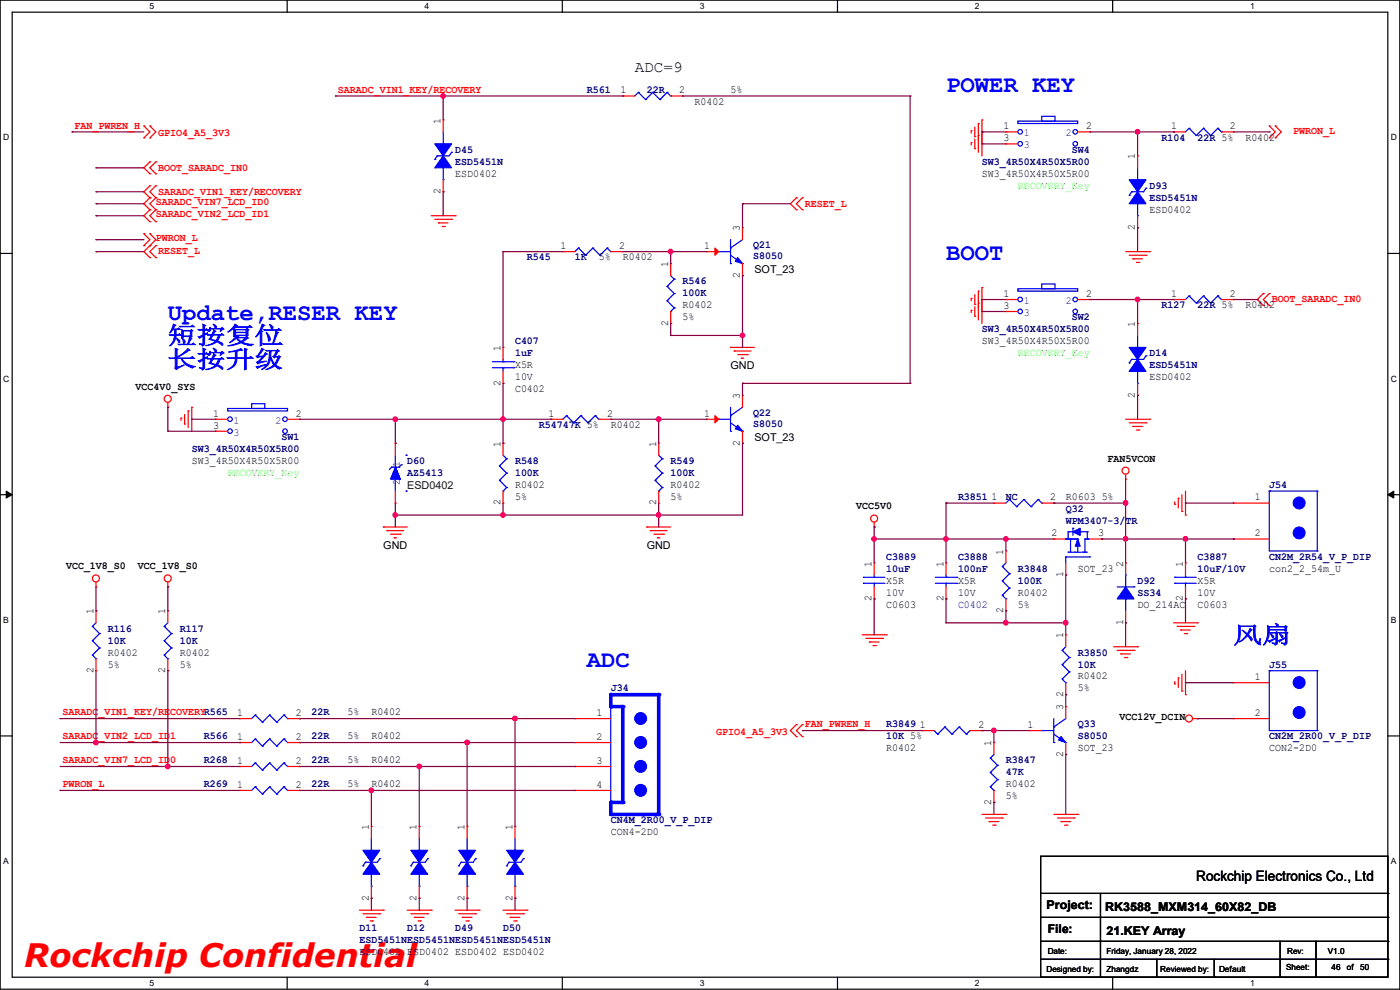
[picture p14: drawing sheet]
<svg xmlns="http://www.w3.org/2000/svg" width="297mm" height="210mm" viewBox="0 0 297 210" stroke-linecap="round" stroke-linejoin="round" font-family="sans-serif">
<defs><g id="words">
<text font-size="6.9" fill="#f00" x="5.1" y="205.1">Rockchip Confidential</text>
<g font-size="5.1" fill="#00f">
<text x="200.7" y="19.6">POWER KEY</text>
<text x="200.7" y="55.1">BOOT</text>
<text x="35.6" y="67.8">Update,RESER KEY</text>
<text x="35.6" y="72.9">短按复位</text>
<text x="35.6" y="78">长按升级</text>
<text x="261.7" y="136.4">风扇</text>
<text x="124.5" y="141.5">ADC</text>
</g>
<text font-size="3.3" x="134.7" y="15.4">ADC=9</text>
<text font-size="3" x="253.8" y="186.9">Rockchip Electronics Co., Ltd</text>
<g font-size="2.5">
<text x="222" y="192.9">Project:</text>
<text x="222.3" y="198">File:</text>
<text x="234.5" y="193.2">RK3588_MXM314_60X82_DB</text>
<text x="234.7" y="198.2">21.KEY Array</text>
</g>
<g font-size="2.3" fill="#f00">
<text x="71.7" y="19.6">SARADC_VIN1_KEY/RECOVERY</text>
<text x="15.8" y="27.3">FAN_PWREN_H</text>
<text x="33.6" y="28.8">GPIO4_A5_3V3</text>
<text x="274.4" y="28.3">PWRON_L</text>
<text x="33.6" y="41.3">SARADC_VIN1_KEY/RECOVERY</text>
<text x="33.6" y="36.2">BOOT_SARADC_IN0</text>
<text x="33.1" y="43.6">SARADC_VIN7_LCD_ID0</text>
<text x="33.1" y="46.1">SARADC_VIN2_LCD_ID1</text>
<text x="170.7" y="43.8">RESET_L</text>
<text x="33.1" y="51.2">PWRON_L</text>
<text x="33.6" y="54">RESET_L</text>
<text x="269.8" y="64.1">BOOT_SARADC_IN0</text>
<text x="13.3" y="151.7">SARADC_VIN1_KEY/RECOVERYR565</text>
<text x="151.9" y="155.8">GPIO4_A5_3V3</text>
<text x="170.7" y="154.3">FAN_PWREN_H</text>
<text x="13.3" y="156.8">SARADC_VIN2_LCD_ID1</text>
<text x="13.3" y="161.9">SARADC_VIN7_LCD_ID0</text>
<text x="13.3" y="167">PWRON_L</text>
</g>
<g font-size="2.3" fill="#000080">
<text x="124.5" y="19.7">R561</text>
<text x="137.2" y="19.7">22R</text>
<text x="246.4" y="29.8">R104</text>
<text x="254" y="29.8">22R 5%</text>
<text x="96.6" y="32.4">D45</text>
<text x="96.6" y="34.9">ESD5451N</text>
<text x="208.3" y="34.9">SW3_4R50X4R50X5R00</text>
<text x="227.4" y="32.4">SW4</text>
<text x="243.9" y="40">D93</text>
<text x="243.9" y="42.5">ESD5451N</text>
<text x="159.8" y="52.7">Q21</text>
<text x="111.8" y="55.2">R545</text>
<text x="122" y="55.2">1K</text>
<text x="159.8" y="55">S8050</text>
<text x="144.8" y="60.3">R546</text>
<text x="144.8" y="62.9">100K</text>
<text x="246.4" y="65.4">R127</text>
<text x="254" y="65.4">22R 5%</text>
<text x="208.3" y="70.5">SW3_4R50X4R50X5R00</text>
<text x="227.4" y="67.9">SW2</text>
<text x="109.3" y="73">C407</text>
<text x="109.3" y="75.6">1uF</text>
<text x="243.9" y="75.6">D14</text>
<text x="243.9" y="78.1">ESD5451N</text>
<text x="159.8" y="88.3">Q22</text>
<text x="40.7" y="95.9">SW3_4R50X4R50X5R00</text>
<text x="59.7" y="93.3">SW1</text>
<text x="114.3" y="90.8">R54747K 5%</text>
<text x="159.8" y="90.6">S8050</text>
<text x="86.4" y="98.4">D60</text>
<text x="86.4" y="101">AZ5413</text>
<text x="109.3" y="98.4">R548</text>
<text x="109.3" y="101">100K</text>
<text x="142.3" y="98.4">R549</text>
<text x="142.3" y="101">100K</text>
<text x="203.2" y="106">R3851</text>
<text x="213.4" y="106">NC</text>
<text x="269.3" y="103.5">J54</text>
<text x="226.1" y="108.6">Q32</text>
<text x="226.1" y="111.1">WPM3407-3/TR</text>
<text x="188" y="118.7">C3889</text>
<text x="203.2" y="118.7">C3888</text>
<text x="254" y="118.7">C3887</text>
<text x="269.3" y="118.7">CN2M_2R54_V_P_DIP</text>
<text x="188" y="121.3">10uF</text>
<text x="203.2" y="121.3">100nF</text>
<text x="215.9" y="121.3">R3848</text>
<text x="215.9" y="123.8">100K</text>
<text x="241.3" y="123.8">D92</text>
<text x="254" y="121.3">10uF/10V</text>
<text x="203.2" y="128.9">C0402</text>
<text x="241.3" y="126.4">SS34</text>
<text x="22.9" y="134">R116</text>
<text x="22.9" y="136.5">10K</text>
<text x="38.1" y="134">R117</text>
<text x="38.1" y="136.5">10K</text>
<text x="228.6" y="139.1">R3850</text>
<text x="228.6" y="141.6">10K</text>
<text x="269.3" y="141.6">J55</text>
<text x="129.6" y="146.7">J34</text>
<text x="66.1" y="151.8">22R</text>
<text x="188" y="154.3">R3849</text>
<text x="228.6" y="154.3">Q33</text>
<text x="43.2" y="156.8">R566</text>
<text x="43.2" y="161.9">R268</text>
<text x="66.1" y="156.8">22R</text>
<text x="66.1" y="161.9">22R</text>
<text x="188" y="156.8">10K 5%</text>
<text x="213.4" y="161.9">R3847</text>
<text x="228.6" y="156.8">S8050</text>
<text x="269.3" y="156.8">CN2M_2R00_V_P_DIP</text>
<text x="43.2" y="167">R269</text>
<text x="66.1" y="167">22R</text>
<text x="213.4" y="164.5">47K</text>
<text x="129.6" y="174.6">CN4M_2R00_V_P_DIP</text>
<text x="76.2" y="197.5">D11</text>
<text x="86.4" y="197.5">D12</text>
<text x="96.6" y="197.5">D49</text>
<text x="106.7" y="197.5">D50</text>
<text x="76.2" y="200">ESD5451NESD5451NESD5451NESD5451N</text>
</g>
<g font-size="2.3">
<text x="131.6" y="19.8">1</text>
<text x="144.1" y="19.8">2</text>
<text x="147.4" y="22.2">R0402</text>
<text x="155" y="19.7">5%</text>
<text x="93.5" y="26.2" transform="rotate(-90 93.5 26.2)">1</text>
<text x="212.9" y="27.4">1</text>
<text x="212.9" y="30">3</text>
<text x="230.4" y="27.4">2</text>
<text x="248.5" y="27.4">1</text>
<text x="260.9" y="27.4">2</text>
<text x="264.2" y="29.8">R0402</text>
<text x="240.8" y="33.8" transform="rotate(-90 240.8 33.8)">1</text>
<text x="93.5" y="41.2" transform="rotate(-90 93.5 41.2)">2</text>
<text x="96.6" y="37.5">ESD0402</text>
<text x="208.3" y="37.5">SW3_4R50X4R50X5R00</text>
<text x="243.9" y="45.1">ESD0402</text>
<text x="118.9" y="52.8">1</text>
<text x="131.4" y="52.8">2</text>
<text x="149.4" y="52.8">1</text>
<text x="157" y="49.1" transform="rotate(-90 157 49.1)">3</text>
<text x="240.8" y="48.8" transform="rotate(-90 240.8 48.8)">2</text>
<text x="127" y="55.2">5%</text>
<text x="132.1" y="55.2">R0402</text>
<text x="141.7" y="56.7" transform="rotate(-90 141.7 56.7)">1</text>
<text x="157" y="59" transform="rotate(-90 157 59)">2</text>
<text x="160.1" y="58">SOT_23</text>
<text x="144.8" y="65.4">R0402</text>
<text x="212.9" y="63">1</text>
<text x="212.9" y="65.5">3</text>
<text x="230.4" y="63">2</text>
<text x="248.5" y="63">1</text>
<text x="260.9" y="63">2</text>
<text x="264.2" y="65.4">R0402</text>
<text x="141.7" y="69.1" transform="rotate(-90 141.7 69.1)">2</text>
<text x="144.8" y="67.9">5%</text>
<text x="240.8" y="69.4" transform="rotate(-90 240.8 69.4)">1</text>
<text x="106.2" y="74.5" transform="rotate(-90 106.2 74.5)">1</text>
<text x="208.3" y="73">SW3_4R50X4R50X5R00</text>
<text x="28.7" y="82.7">VCC4V0_SYS</text>
<text x="106.2" y="81.8" transform="rotate(-90 106.2 81.8)">2</text>
<text x="109.3" y="83.2">C0402</text>
<text x="109.3" y="78.1">X5R</text>
<text x="109.3" y="80.6">10V</text>
<text x="155" y="78.3">GND</text>
<text x="243.9" y="80.6">ESD0402</text>
<text x="45.3" y="88.4">1</text>
<text x="62.8" y="88.4">2</text>
<text x="116.4" y="88.4">1</text>
<text x="128.8" y="88.4">2</text>
<text x="149.4" y="88.4">1</text>
<text x="157" y="84.6" transform="rotate(-90 157 84.6)">3</text>
<text x="240.8" y="84.4" transform="rotate(-90 240.8 84.4)">2</text>
<text x="45.3" y="90.9">3</text>
<text x="106.2" y="94.8" transform="rotate(-90 106.2 94.8)">1</text>
<text x="129.6" y="90.8">R0402</text>
<text x="139.2" y="94.8" transform="rotate(-90 139.2 94.8)">1</text>
<text x="157" y="94.5" transform="rotate(-90 157 94.5)">2</text>
<text x="160.1" y="93.6">SOT_23</text>
<text x="40.7" y="98.4">SW3_4R50X4R50X5R00</text>
<text x="235" y="97.9">FAN5VCON</text>
<text x="106.2" y="107.2" transform="rotate(-90 106.2 107.2)">2</text>
<text x="109.3" y="103.5">R0402</text>
<text x="109.3" y="106">5%</text>
<text x="139.2" y="107.2" transform="rotate(-90 139.2 107.2)">2</text>
<text x="142.3" y="103.5">R0402</text>
<text x="142.3" y="106">5%</text>
<text x="210.4" y="106.2">1</text>
<text x="222.8" y="106.2">2</text>
<text x="226.1" y="106">R0603 5%</text>
<text x="266.2" y="106.2">1</text>
<text x="181.7" y="108.1">VCC5V0</text>
<text x="223.1" y="113.8">2</text>
<text x="233" y="113.8">3</text>
<text x="266.2" y="113.8">2</text>
<text x="81.3" y="116.4">GND</text>
<text x="137.2" y="116.4">GND</text>
<text x="212.9" y="117.6" transform="rotate(-90 212.9 117.6)">1</text>
<text x="14" y="120.8">VCC_1V8_S0</text>
<text x="29.3" y="120.8">VCC_1V8_S0</text>
<text x="184.9" y="120.2" transform="rotate(-90 184.9 120.2)">1</text>
<text x="188" y="123.8">X5R</text>
<text x="200.2" y="120.2" transform="rotate(-90 200.2 120.2)">1</text>
<text x="203.2" y="123.8">X5R</text>
<text x="225.5" y="122.5" transform="rotate(-90 225.5 122.5)">1</text>
<text x="228.6" y="121.3">SOT_23</text>
<text x="238.3" y="120.2" transform="rotate(-90 238.3 120.2)">2</text>
<text x="251" y="120.2" transform="rotate(-90 251 120.2)">1</text>
<text x="254" y="123.8">X5R</text>
<text x="269.3" y="121.3">con2_2_54m_U</text>
<text x="19.8" y="130.3" transform="rotate(-90 19.8 130.3)">1</text>
<text x="35.1" y="130.3" transform="rotate(-90 35.1 130.3)">1</text>
<text x="184.9" y="127.6" transform="rotate(-90 184.9 127.6)">2</text>
<text x="188" y="128.9">C0603</text>
<text x="188" y="126.4">10V</text>
<text x="200.2" y="127.6" transform="rotate(-90 200.2 127.6)">2</text>
<text x="203.2" y="126.4">10V</text>
<text x="212.9" y="130.1" transform="rotate(-90 212.9 130.1)">2</text>
<text x="215.9" y="126.4">R0402</text>
<text x="215.9" y="128.9">5%</text>
<text x="241.3" y="128.9">DO_214AC</text>
<text x="251" y="127.6" transform="rotate(-90 251 127.6)">2</text>
<text x="254" y="128.9">C0603</text>
<text x="254" y="126.4">10V</text>
<text x="225.5" y="135.4" transform="rotate(-90 225.5 135.4)">1</text>
<text x="238.3" y="132.6" transform="rotate(-90 238.3 132.6)">1</text>
<text x="19.8" y="142.8" transform="rotate(-90 19.8 142.8)">2</text>
<text x="22.9" y="139.1">R0402</text>
<text x="22.9" y="141.6">5%</text>
<text x="35.1" y="142.8" transform="rotate(-90 35.1 142.8)">2</text>
<text x="38.1" y="139.1">R0402</text>
<text x="38.1" y="141.6">5%</text>
<text x="225.5" y="147.9" transform="rotate(-90 225.5 147.9)">2</text>
<text x="228.6" y="144.1">R0402</text>
<text x="228.6" y="146.7">5%</text>
<text x="266.2" y="144.3">1</text>
<text x="50.3" y="151.9">1</text>
<text x="62.8" y="151.9">2</text>
<text x="73.7" y="151.8">5%</text>
<text x="78.8" y="151.8">R0402</text>
<text x="126.5" y="151.9">1</text>
<text x="195.1" y="154.4">1</text>
<text x="207.6" y="154.4">2</text>
<text x="218" y="154.4">1</text>
<text x="225.5" y="150.7" transform="rotate(-90 225.5 150.7)">3</text>
<text x="237.5" y="152.8">VCC12V_DCIN</text>
<text x="266.2" y="151.9">2</text>
<text x="50.3" y="157">1</text>
<text x="62.8" y="157">2</text>
<text x="73.7" y="156.8">5%</text>
<text x="73.7" y="161.9">5%</text>
<text x="78.8" y="156.8">R0402</text>
<text x="78.8" y="161.9">R0402</text>
<text x="126.5" y="157">2</text>
<text x="188" y="159.4">R0402</text>
<text x="210.3" y="158.3" transform="rotate(-90 210.3 158.3)">1</text>
<text x="225.5" y="160.6" transform="rotate(-90 225.5 160.6)">2</text>
<text x="228.6" y="159.4">SOT_23</text>
<text x="269.3" y="159.4">CON2-2D0</text>
<text x="50.3" y="162.1">1</text>
<text x="50.3" y="167.1">1</text>
<text x="62.8" y="162.1">2</text>
<text x="62.8" y="167.1">2</text>
<text x="73.7" y="167">5%</text>
<text x="78.8" y="167">R0402</text>
<text x="126.5" y="162.1">3</text>
<text x="126.5" y="167.1">4</text>
<text x="213.4" y="167">R0402</text>
<text x="210.3" y="170.7" transform="rotate(-90 210.3 170.7)">2</text>
<text x="213.4" y="169.5">5%</text>
<text x="78.2" y="176.1" transform="rotate(-90 78.2 176.1)">1</text>
<text x="88.4" y="176.1" transform="rotate(-90 88.4 176.1)">1</text>
<text x="98.6" y="176.1" transform="rotate(-90 98.6 176.1)">1</text>
<text x="108.7" y="176.1" transform="rotate(-90 108.7 176.1)">1</text>
<text x="129.6" y="177.2">CON4-2D0</text>
<text x="78.2" y="191.1" transform="rotate(-90 78.2 191.1)">2</text>
<text x="88.4" y="191.1" transform="rotate(-90 88.4 191.1)">2</text>
<text x="98.6" y="191.1" transform="rotate(-90 98.6 191.1)">2</text>
<text x="108.7" y="191.1" transform="rotate(-90 108.7 191.1)">2</text>
<text x="76.2" y="202.6">ESD0402 ESD0402 ESD0402 ESD0402</text>
</g>
<g font-size="2.3" fill="#004080">
<text x="217.2" y="28.9">1</text>
<text x="226.1" y="28.9">2</text>
<text x="217.2" y="31.5">3</text>
<text x="217.2" y="64.5">1</text>
<text x="226.1" y="64.5">2</text>
<text x="217.2" y="67">3</text>
<text x="49.6" y="89.9">1</text>
<text x="58.5" y="89.9">2</text>
<text x="49.6" y="92.4">3</text>
<text x="84.8" y="99.1" transform="rotate(-90 84.8 99.1)">1</text>
<text x="84.8" y="102.9" transform="rotate(-90 84.8 102.9)">2</text>
</g>
<g font-size="2.3" fill="#0f0">
<text x="215.9" y="40">RECOVERY_Key</text>
<text x="215.9" y="75.6">RECOVERY_Key</text>
<text x="48.3" y="101">RECOVERY_Key</text>
</g>
<text font-size="2.3" fill="#004000" x="86.4" y="103.7">ESD0402</text>
<g font-size="1.8">
<text x="31.7" y="1.9">5</text>
<text x="90.1" y="1.9">4</text>
<text x="148.5" y="1.9">3</text>
<text x="206.8" y="1.9">2</text>
<text x="265.2" y="1.9">1</text>
<text x=".7" y="29.8">D</text>
<text x="295.1" y="29.8">D</text>
<text x=".7" y="80.9">C</text>
<text x="295.1" y="80.9">C</text>
<text x=".7" y="132.1">B</text>
<text x="295.1" y="132.1">B</text>
<text x=".7" y="183.3">A</text>
<text x="295.1" y="183.3">A</text>
<text x="222.3" y="202.3">Date:</text>
<text x="234.7" y="202.3">Friday, January 28, 2022</text>
<text x="273.1" y="202.3">Rev:</text>
<text x="281.7" y="202.3">V1.0</text>
<text x="31.7" y="209.2">5</text>
<text x="90.1" y="209.2">4</text>
<text x="148.5" y="209.2">3</text>
<text x="206.8" y="209.2">2</text>
<text x="222" y="206.1">Designed by:</text>
<text x="234.7" y="206.1">Zhangdz</text>
<text x="246.2" y="206.1">Reviewed by:</text>
<text x="258.6" y="206.1">Default</text>
<text x="265.2" y="209.2">1</text>
<text x="272.8" y="205.9">Sheet:</text>
<text x="282.5" y="205.9">46</text>
<text x="285.7" y="205.9">of</text>
<text x="288.6" y="205.9">50</text>
</g>
</g></defs>
<path d="M0 0h297v209.8h-297zM2.6 2.6h291.8v204.7h-291.8z" fill="none" stroke="#000" stroke-width=".25"/>
<g fill="#fff">
<path d="M31.7 .3h1v2h-1z"/>
<path d="M31.7 207.6h1v1.9h-1z"/>
</g>
<path d="M60.9 0v2.6M60.9 207.3v2.5" fill="none" stroke="#000" stroke-width=".25"/>
<g fill="#fff">
<path d="M90.1 .3h1v2h-1z"/>
<path d="M90.1 207.6h1v1.9h-1z"/>
</g>
<path d="M119.3 0v2.6M119.3 207.3v2.5" fill="none" stroke="#000" stroke-width=".25"/>
<g fill="#fff">
<path d="M148.5 .3h.9v2h-.9z"/>
<path d="M148.5 207.6h.9v1.9h-.9z"/>
</g>
<path d="M177.7 0v2.6M177.7 207.3v2.5" fill="none" stroke="#000" stroke-width=".25"/>
<g fill="#fff">
<path d="M206.8 .3h1v2h-1z"/>
<path d="M206.8 207.6h1v1.9h-1z"/>
</g>
<path d="M236.1 0v2.6M236.1 207.3v2.5" fill="none" stroke="#000" stroke-width=".25"/>
<g fill="#fff">
<path d="M265.2 .3h1v2h-1z"/>
<path d="M265.2 207.6h1v1.9h-1z"/>
<path d="M.7 28.2h1.2v1.9h-1.2z"/>
<path d="M295.1 28.2h1.2v1.9h-1.2z"/>
<path d="M.7 79.3h1.2v2h-1.2z"/>
<path d="M295.1 79.3h1.2v2h-1.2z"/>
</g>
<path d="M0 53.8h2.6M294.4 53.8h2.6" fill="none" stroke="#000" stroke-width=".25"/>
<g fill="#fff">
<path d="M.7 130.5h1.2v2h-1.2z"/>
<path d="M295.1 130.5h1.1v2h-1.1z"/>
</g>
<path d="M0 104.9h2.6M294.4 104.9h2.6" fill="none" stroke="#000" stroke-width=".25"/>
<path d="M1.3 104.2l1.3 .7-1.3 .8zM294.4 104.9l1.3-.7v1.5z" fill="#000" stroke="#000" stroke-width=".21"/>
<g fill="#fff">
<path d="M.7 181.7h1.2v2h-1.2z"/>
<path d="M295.1 181.7h1.1v2h-1.1z"/>
</g>
<g fill="none" stroke="#000" stroke-width=".25">
<path d="M0 156.1h2.6M294.4 156.1h2.6M220.8 181.7h73.6v25.6h-73.6zM220.8 189.5h73.6M220.8 194.6h73.6M220.8 199.7h73.6M233.5 189.5v17.8M271.6 199.7v7.6M279.2 199.7v7.6M294.4 189.5h.1M294.4 194.6h.1M294.4 199.7h.1"/>
<path d="M220.8 203.5h73.6M233.5 207.3h.1M245.4 207.3h.1M245.4 203.5v3.8M257.6 207.3h.1M257.6 203.5v3.8M271.6 207.3h.1M279.2 207.3h.1M294.4 203.5h.1"/>
</g>
<g fill="none" stroke="#f00" stroke-width=".25">
<path d="M30.5 29.3h.1M30.5 26.7h.1M30.5 26.7l1.3 1.3-1.3 1.3M31.8 39.4h.1M31.8 34.3h.1M31.8 36.9h.1M31.8 29.3h.1M31.8 26.7h.1M31.8 39.4l-1.3 1.3 1.3 1.3M31.8 34.3l-1.3 1.3 1.3 1.3M31.8 26.7l1.3 1.3-1.3 1.3M33.1 39.4h.1"/>
<path d="M33.1 36.9h.1M33.1 34.3h.1M33.1 39.4l-1.3 1.3 1.3 1.3M33.1 34.3l-1.3 1.3 1.3 1.3M206 30.3h.1M206 27.7h.1M206 27.7v.5M206 30.3v.5M206.8 31.5h.1M206.8 29h.1M206.8 27v2M206.8 29.5v2"/>
<path d="M207.6 28.7h.1M207.6 26.2h.1M207.6 26.2v6.1M208.3 28h.1M208.3 25.4h.1M208.3 25.4v7.7M269.3 29.3h.1M269.3 26.7h.1M269.3 26.7l1.3 1.3-1.3 1.3M270.6 29.3h.1M270.6 26.7h.1M270.6 26.7l1.2 1.3-1.2 1.3"/>
<path d="M30.5 52.1h.1M30.5 49.6h.1M30.5 49.6l1.3 1.2-1.3 1.3M31.8 42h.1M31.8 44.5h.1M31.8 47h.1M31.8 52.1h.1M31.8 49.6h.1M31.8 54.7h.1M31.8 42l-1.3 1.2 1.3 1.3M31.8 44.5l-1.3 1.3 1.3 1.2M31.8 49.6l1.3 1.2-2.6 2.6 1.3 1.3"/>
<path d="M33.1 42h.1M33.1 44.5h.1M33.1 47h.1M33.1 54.7h.1M33.1 52.1h.1M33.1 42l-1.3 1.2 1.3 1.3M33.1 44.5l-1.3 1.3 1.3 1.2M33.1 52.1l-1.3 1.3 1.3 1.3M91.5 45.8h5.1M92.2 46.5h3.6M93 47.3h.1M93 47.3h2"/>
<path d="M93.8 48h.5M94.3 48h.1M95.8 46.5h.1M96.6 45.8h.1M169 42h.1M169 44.5h.1M169 42l-1.3 1.2 1.3 1.3M170.2 44.5h.1M170.2 42h.1M170.2 42l-1.2 1.2 1.2 1.3M238.8 53.4h5.1M239.6 54.1h3.5"/>
<path d="M240.3 54.9h.1M240.3 54.9h2.1M241.1 55.7h.5M241.6 55.7h.1M243.1 54.1h.1M243.9 53.4h.1M155 73.7h.1M155 73.7h5.1M155.7 74.5h.1M155.7 74.5h3.6M156.5 75.2h2M157.3 76h.1"/>
<path d="M157.3 76h.5M158.5 75.2h.1M206 65.8h.1M206 63.3h.1M206 63.3v.5M206 65.8v.5M206.8 67.1h.1M206.8 64.6h.1M206.8 62.5v2.1M206.8 65.1v2M207.6 64.3h.1M207.6 61.8h.1"/>
<path d="M207.6 61.8v6.1M208.3 63.5h.1M208.3 61h.1M208.3 61v7.6M268 62.3h.1M268 64.8h.1M268 62.3l-1.3 1.2 1.3 1.3M269.3 64.8h.1M269.3 62.3h.1M269.3 62.3l-1.3 1.2 1.3 1.3M35.6 86.4h.1M35.6 85.4v1"/>
<path d="M38.4 88.7h.1M38.4 88.7v.5M39.2 90h.1M39.2 87.9v2.1M39.9 87.2h.1M39.9 87.2v3.5M40.7 86.4h.1M40.7 86.4v5.1M238.8 88.9h5.1M239.6 89.7h3.5M240.3 90.5h.1M240.3 90.5h2.1"/>
<path d="M241.1 91.2h.5M241.6 91.2h.1M243.1 89.7h.1M243.9 88.9h.1M81.3 111.8h.1M81.3 111.8h5.1M82.1 112.6h.1M82.1 112.6h3.5M82.8 113.3h2.1M83.6 114.1h.1M83.6 114.1h.5M84.9 113.3h.1"/>
<path d="M137.2 111.8h.1M137.2 111.8h5.1M138 112.6h.1M138 112.6h3.5M138.7 113.3h2.1M139.5 114.1h.1M139.5 114.1h.5M140.8 113.3h.1M185.5 111.8h.1M185.5 110.8v1M238.8 101.6h.1M238.8 100.6v1"/>
<path d="M249.2 107h.1M249.2 106.5v.5M250 105.7h.1M250 105.7v2M250.7 108.5h.1M250.7 104.9v3.6M251.5 109.3h.1M251.5 104.2v5.1M20.4 124.5h.1M20.4 123.5v1M35.6 124.5h.1M35.6 123.5v1"/>
<path d="M182.9 134.7h5.1M183.7 135.4h3.5M184.4 136.2h.1M184.4 136.2h2.1M185.2 136.9h.5M185.7 136.9h.1M187.2 135.4h.1M188 134.7h.1M236.3 137.2h5M237 138h3.6M237.8 138.7h.1M237.8 138.7h2"/>
<path d="M238.5 139.5h.6M239.1 139.5h.1M240.6 138h.1M241.3 137.2h.1M249 132.1h5M249.7 132.9h3.6M250.5 133.6h.1M250.5 133.6h2M251.2 134.4h.6M251.8 134.4h.1M253.3 132.9h.1M254 132.1h.1"/>
<path d="M50.8 152.4h.1M50.8 152.4h2.6M61 152.4h2.5M63.5 152.4h.1M169 156.3h.1M169 153.7h.1M169 153.7l-1.3 1.3 1.3 1.3M170.2 156.3h.1M170.2 153.7h.1M170.2 153.7l-1.2 1.3 1.2 1.3M249.2 145.1h.1M249.2 144.6v.5"/>
<path d="M250 143.8h.1M250 143.8v2M250.7 146.6h.1M250.7 143v3.6M251.5 147.4h.1M251.5 142.3v5.1M253 152.4h1M254 152.4h.1M208.3 172.8h5.1M209.1 173.5h3.5M209.8 174.3h.1M209.8 174.3h2.1"/>
<path d="M210.6 175h.5M211.1 175h.1M212.6 173.5h.1M213.4 172.8h.1M223.6 172.8h5M224.3 173.5h3.6M225.1 174.3h.1M225.1 174.3h2M225.8 175h.6M226.4 175h.1M227.9 173.5h.1M228.6 172.8h.1"/>
<path d="M76.2 193.1h5.1M77 193.8h3.6M77.8 194.6h.1M77.8 194.6h2M78.5 195.4h.5M79 195.4h.1M80.6 193.8h.1M81.3 193.1h.1M86.4 193.1h5.1M87.2 193.8h3.5M87.9 194.6h.1M87.9 194.6h2.1"/>
<path d="M88.7 195.4h.5M89.2 195.4h.1M90.7 193.8h.1M91.5 193.1h.1M96.6 193.1h5M97.3 193.8h3.6M98.1 194.6h.1M98.1 194.6h2M98.8 195.4h.6M99.4 195.4h.1M100.9 193.8h.1M101.6 193.1h.1"/>
<path d="M106.7 193.1h5.1M107.5 193.8h3.5M108.2 194.6h.1M108.2 194.6h2.1M109 195.4h.5M109.5 195.4h.1M111 193.8h.1M111.8 193.1h.1"/>
<circle cx="35.6" cy="84.6" r=".74"/>
<circle cx="238.8" cy="99.8" r=".74"/>
<circle cx="185.4" cy="110" r=".74"/>
<circle cx="20.3" cy="122.7" r=".74"/>
<circle cx="35.6" cy="122.7" r=".74"/>
<circle cx="252.2" cy="152.4" r=".74"/>
</g>
<path d="M54.1 151.7h.1M54.1 151.7l-.7 .7M54.1 151.7l1.6 1.5M55.7 153.2h.1M57.2 151.7h.1M57.2 151.7l-1.5 1.5M57.2 151.7l1.5 1.5M58.7 153.2h.1M60.2 151.7h.1M60.2 151.7l-1.5 1.5M60.2 151.7l.8 .7M61 152.4h.1" fill="none" stroke="#00f" stroke-width=".25"/>
<g fill="#00f" stroke="#00f" stroke-width=".25">
<circle cx="135.9" cy="167.7" r="1.25"/>
<circle cx="135.9" cy="162.6" r="1.25"/>
<circle cx="135.9" cy="157.5" r="1.25"/>
<circle cx="135.9" cy="152.4" r="1.25"/>
</g>
<path d="M129.6 170.2h2.5" fill="none" stroke="#00f" stroke-width=".76"/>
<circle cx="132.1" cy="170.2" r=".38" fill="#00f"/>
<path d="M132.1 149.9v20.3" fill="none" stroke="#00f" stroke-width=".76"/>
<circle cx="132.1" cy="149.9" r=".38" fill="#00f"/>
<path d="M129.6 149.9h2.5" fill="none" stroke="#00f" stroke-width=".76"/>
<circle cx="129.6" cy="149.9" r=".38" fill="#00f"/>
<path d="M129.6 149.9h.1M129.6 149.9v20.3" fill="none" stroke="#00f" stroke-width=".25"/>
<path d="M129.6 147.4v2.5" fill="none" stroke="#00f" stroke-width=".76"/>
<circle cx="129.6" cy="147.4" r=".38" fill="#00f"/>
<path d="M129.6 147.4h10.1" fill="none" stroke="#00f" stroke-width=".76"/>
<circle cx="139.7" cy="147.4" r=".38" fill="#00f"/>
<path d="M139.7 147.4v25.4" fill="none" stroke="#00f" stroke-width=".76"/>
<circle cx="139.7" cy="172.8" r=".38" fill="#00f"/>
<path d="M129.6 172.8h10.1" fill="none" stroke="#00f" stroke-width=".76"/>
<circle cx="129.6" cy="172.8" r=".38" fill="#00f"/>
<path d="M129.6 170.2v2.6" fill="none" stroke="#00f" stroke-width=".76"/>
<circle cx="129.6" cy="170.2" r=".38" fill="#00f"/>
<g fill="none" stroke="#f00" stroke-width=".25">
<path d="M94 25.4h.1M94 25.4v2.6M94 38.1v2.6M132.1 20.4h.1M132.1 20.4h2.6M142.3 20.4h2.5M144.8 20.4h.1M213.4 28h.1M213.4 30.5h.1M213.4 28h2.5M213.4 30.5h2.5M228.6 28h2.6"/>
<path d="M231.2 28h.1M241.3 33.1h.1M241.3 33.1v2.5M249 28h.1M249 28h2.5M259.1 28h2.6M261.7 28h.1M94 40.7h.1M119.4 53.4h.1M119.4 53.4h2.6M129.6 53.4h2.5M132.1 53.4h.1"/>
<path d="M142.3 55.9h.1M142.3 55.9v2.6M149.9 53.4h.1M149.9 53.4h2.5M157.5 58.5h.1M157.5 48.3h.1M157.5 48.3v2.5M157.5 55.9v2.6M241.3 48.3h.1M241.3 45.8v2.5M106.7 73.7h.1M106.7 73.7v2.5"/>
<path d="M106.7 78.8v2.5M142.3 68.6h.1M142.3 66.1v2.5M213.4 63.5h.1M213.4 66.1h.1M213.4 63.5h2.5M213.4 66.1h2.5M228.6 63.5h2.6M231.2 63.5h.1M241.3 68.6h.1M241.3 68.6v2.6M249 63.5h.1"/>
<path d="M249 63.5h2.5M259.1 63.5h2.6M261.7 63.5h.1M45.8 88.9h.1M45.8 91.5h.1M45.8 88.9h2.5M45.8 91.5h2.5M61 88.9h2.5M63.5 88.9h.1M83.9 94h.1M83.9 94v2.6M106.7 81.3h.1"/>
<path d="M106.7 94h.1M106.7 94v2.6M116.9 88.9h.1M116.9 88.9h2.5M127 88.9h2.6M129.6 88.9h.1M139.7 94h.1M139.7 94v2.6M149.9 88.9h.1M149.9 88.9h2.5M157.5 94h.1M157.5 83.9h.1"/>
<path d="M157.5 83.9v2.5M157.5 91.5v2.5M241.3 83.9h.1M241.3 81.3v2.6M83.9 106.7h.1M83.9 104.2v2.5M106.7 106.7h.1M106.7 104.2v2.5M139.7 106.7h.1M139.7 104.2v2.5M185.5 119.4h.1M185.5 119.4v2.6"/>
<path d="M200.7 119.4h.1M200.7 119.4v2.6M210.9 106.7h.1M210.9 106.7h2.5M213.4 116.9h.1M213.4 116.9v2.5M221 106.7h2.6M223.6 114.3h.1M223.6 106.7h.1M223.6 114.3h2.5M226.1 119.4v2.6M231.2 114.3h2.5"/>
<path d="M233.7 114.3h.1M238.8 119.4h.1M238.8 119.4v2.6M251.5 119.4h.1M251.5 119.4v2.6M261.7 106.7h.1M261.7 114.3h.1M261.7 106.7h7.6M261.7 114.3h7.6M20.4 129.6h.1M20.4 129.6v2.5M20.4 139.7v2.6"/>
<path d="M35.6 129.6h.1M35.6 129.6v2.5M35.6 139.7v2.6M185.5 127h.1M185.5 124.5v2.5M200.7 127h.1M200.7 124.5v2.5M213.4 129.6h.1M213.4 127v2.6M226.1 122h.1M226.1 134.7h.1M226.1 134.7v2.5"/>
<path d="M238.8 132.1h.1M238.8 129.6v2.5M251.5 127h.1M251.5 124.5v2.5M20.4 142.3h.1M35.6 142.3h.1M50.8 157.5h.1M50.8 157.5h2.6M61 157.5h2.5M63.5 157.5h.1M122 152.4h.1M122 157.5h.1"/>
<path d="M122 152.4h7.6M122 157.5h7.6M195.6 155h.1M195.6 155h2.6M205.8 155h2.5M208.3 155h.1M210.9 157.5h.1M210.9 157.5v2.6M218.5 155h.1M218.5 155h2.5M226.1 149.9h.1M226.1 147.4h.1"/>
<path d="M226.1 144.8v2.6M226.1 149.9v2.5M226.1 157.5v2.6M261.7 144.8h.1M261.7 152.4h.1M261.7 152.4h7.6M261.7 144.8h7.6M50.8 162.6h.1M50.8 167.7h.1M50.8 162.6h2.6M50.8 167.7h2.6M61 162.6h2.5"/>
<path d="M61 167.7h2.5M63.5 162.6h.1M63.5 167.7h.1M78.8 175.3h.1M78.8 175.3v2.5M88.9 175.3h.1M88.9 175.3v2.5M99.1 175.3h.1M99.1 175.3v2.5M109.3 175.3h.1M109.3 175.3v2.5M122 162.6h.1"/>
<path d="M122 167.7h.1M122 162.6h7.6M122 167.7h7.6M210.9 170.2h.1M210.9 167.7v2.5M226.1 160.1h.1M78.8 190.5h.1M78.8 188v2.5M88.9 190.5h.1M88.9 188v2.5M99.1 190.5h.1M99.1 188v2.5"/>
<path d="M109.3 190.5h.1M109.3 188v2.5"/>
</g>
<g fill="none" stroke="#00f" stroke-width=".25">
<path d="M135.4 19.6h.1M135.4 19.6l-.7 .8M135.4 19.6l1.5 1.5M138.5 19.6h.1M138.5 19.6l-1.6 1.5M138.5 19.6l1.5 1.5M141.5 19.6h.1M141.5 19.6l-1.5 1.5M141.5 19.6l.8 .8M92.2 33.8h.1M92.8 33.1h.1M92.8 33.1l-.6 .7"/>
<path d="M94 30.5h.1M94 38.1h.1M94 28v2.5M94 35.6v2.5M95.8 32.3h.1M95.8 32.3l-.5 .8h-2.5M136.9 21.1h.1M140 21.1h.1M142.3 20.4h.1M215.9 25.7h12.7v.5h-12.7zM221 24.7h2.8v1h-2.8zM241.3 38.1h.1"/>
<path d="M241.3 35.6v2.5M243.1 39.9h.1M243.1 39.9l-.5 .8h-2.5M252.3 27.2h.1M252.3 27.2l-.8 .8M252.3 27.2l1.5 1.5M253.8 28.7h.1M255.3 27.2h.1M255.3 27.2l-1.5 1.5M255.3 27.2l1.5 1.5M256.8 28.7h.1M258.4 27.2h.1"/>
<path d="M258.4 27.2l-1.6 1.5M258.4 27.2l.7 .8M259.1 28h.1M122.7 52.6h.1M122.7 52.6l-.7 .8M122.7 52.6l1.5 1.5M124.2 54.1h.1M125.8 52.6h.1M125.8 52.6l-1.6 1.5M125.8 52.6l1.5 1.5M127.3 54.1h.1M128.8 52.6h.1"/>
<path d="M128.8 52.6l-1.5 1.5M128.8 52.6l.8 .8M129.6 53.4h.1M142.3 58.5l.7 .7M143 59.2h.1M143 59.2l-1.5 1.5M152.4 53.4h.1M152.4 53.4h2.6M155 52.6h.1M155 55.9h.1M155 50.8v5.1M155 54.1l2.5 1.8"/>
<path d="M157.5 55.9h.1M157.5 50.8l-2.5 1.8M239.6 41.4h.1M240.1 40.7h.1M240.1 40.7l-.5 .7M241.3 45.8h.1M241.3 43.2v2.6M104.4 78h4.6M104.4 76.8h4.6M106.7 76.8h.1M106.7 78h.1M106.7 76.2v.6"/>
<path d="M106.7 78v.8M109 78h.1M109 76.8h.1M141.5 60.7h.1M141.5 63.8h.1M141.5 60.7l1.5 1.6M141.5 63.8l1.5 1.5M142.3 66.1h.1M143 62.3h.1M143 65.3h.1M143 65.3l-.7 .8M143 62.3l-1.5 1.5"/>
<path d="M215.9 61.3h12.7v.5h-12.7zM221 60.2h2.8v1.1h-2.8zM239.6 77h.1M240.1 76.2h.1M240.1 76.2l-.5 .8M241.3 73.7h.1M241.3 71.2v2.5M241.3 78.8v2.5M243.1 75.5h.1M243.1 75.5l-.5 .7h-2.5M252.3 62.8h.1M252.3 62.8l-.8 .7"/>
<path d="M252.3 62.8l1.5 1.5M253.8 64.3h.1M255.3 62.8h.1M255.3 62.8l-1.5 1.5M255.3 62.8l1.5 1.5M256.8 64.3h.1M258.4 62.8h.1M258.4 62.8l-1.6 1.5M258.4 62.8l.7 .7M259.1 63.5h.1M48.3 86.7h12.7v.5h-12.7zM53.4 85.6h2.8v1.1h-2.8z"/>
<path d="M83.1 99.1h.1M83.1 99.1h1.5M83.1 99.1l-.5 .5M83.9 99.1h.1M83.9 96.6v2.5M84.6 99.1h.1M85.1 98.6h.1M85.1 98.6l-.5 .5M86.1 96.6h.1M106 98.8h.1M106 98.8l1.5 1.6M106.7 96.6l.8 .7"/>
<path d="M107.5 97.3h.1M107.5 97.3l-1.5 1.5M120.2 88.2h.1M120.2 88.2l-.8 .7M120.2 88.2l1.5 1.5M121.7 89.7h.1M123.2 88.2h.1M123.2 88.2l-1.5 1.5M123.2 88.2l1.6 1.5M124.8 89.7h.1M126.3 88.2h.1M126.3 88.2l-1.5 1.5"/>
<path d="M126.3 88.2l.7 .7M127 88.9h.1M139 98.8h.1M139 98.8l1.5 1.6M139.7 96.6l.8 .7M140.5 97.3h.1M140.5 97.3l-1.5 1.5M152.4 88.9h.1M152.4 88.9h2.6M155 88.2h.1M155 91.5h.1M155 89.7l2.5 1.8"/>
<path d="M155 86.4v5.1M157.5 91.5h.1M157.5 86.4l-2.5 1.8M241.3 81.3h.1M83.9 101.6h.1M83.9 101.6v2.6M86.1 104.2h.1M106 101.9h.1M106 101.9l1.5 1.5M106.7 104.2h.1M107.5 100.4h.1M107.5 103.4h.1"/>
<path d="M107.5 103.4l-.8 .8M107.5 100.4l-1.5 1.5M139 101.9h.1M139 101.9l1.5 1.5M139.7 104.2h.1M140.5 100.4h.1M140.5 103.4h.1M140.5 100.4l-1.5 1.5M140.5 103.4l-.8 .8M213.4 119.4l-.8 .8M214.2 106h.1M214.2 106l-.8 .7"/>
<path d="M214.2 106l1.5 1.5M215.7 107.5h.1M217.2 106h.1M217.2 106l-1.5 1.5M217.2 106l1.5 1.5M218.7 107.5h.1M220.3 106h.1M220.3 106l-1.6 1.5M220.3 106l.7 .7M221 106.7h.1M226.1 114.3h.1M226.1 118.2h.1"/>
<path d="M226.1 114.3h2.5M226.1 118.2v1.2M226.1 118.2h5.1M226.6 117.1h.1M226.6 112.8h.1M226.6 114.3h.1M226.6 117.1h1M226.6 112.8h1M226.6 112.8v1.5M227.1 114.3h.1M227.1 114.3v2.8M227.6 112.1h.1"/>
<path d="M227.6 112.1v1.5M227.9 117.1h.1M227.9 117.1h1.5M228.6 114.3h.1M228.6 115.6h.1M228.6 114.3v1.1M228.6 115.6v1.5M229.2 112.8h.1M229.2 112.8h1.5M229.7 117.1h.1M229.7 117.1h1M230.2 117.1h.1"/>
<path d="M230.2 114.3h.1M230.2 114.3h1M230.2 114.3v2.8M230.7 114.3h.1M230.7 112.8h.1M230.7 112.8v1.5M231.2 118.2h.1M269.3 104.2h.1M269.3 104.2v12.7h10.1M269.3 104.2h10.1M279.4 116.9h.1M279.4 104.2h.1"/>
<path d="M279.4 104.2v12.7M19.6 132.9h.1M19.6 135.9h.1M19.6 139h.1M19.6 132.9l1.5 1.5M19.6 135.9l1.5 1.6M19.6 139l.8 .7M20.4 139.7h.1M20.4 132.1l-.8 .8M21.1 134.4h.1M21.1 137.5h.1M21.1 134.4l-1.5 1.5"/>
<path d="M21.1 137.5l-1.5 1.5M34.8 132.9h.1M34.8 135.9h.1M34.8 139h.1M34.8 132.9l1.6 1.5M34.8 135.9l1.6 1.6M34.8 139l.8 .7M35.6 139.7h.1M35.6 132.1l-.8 .8M36.4 134.4h.1M36.4 137.5h.1M36.4 134.4l-1.6 1.5"/>
<path d="M36.4 137.5l-1.6 1.5M183.2 123.7h.1M183.2 122.5h.1M183.2 123.7h4.5M183.2 122.5h4.5M185.5 122.5h.1M185.5 123.7h.1M185.5 122v.5M185.5 123.7v.8M198.4 123.7h4.6M198.4 122.5h4.6M200.7 122.5h.1"/>
<path d="M200.7 123.7h.1M200.7 122v.5M200.7 123.7v.8M203 123.7h.1M203 122.5h.1M212.6 120.2h.1M212.6 123.2h.1M212.6 126.3h.1M212.6 120.2l1.6 1.5M212.6 123.2l1.6 1.6M212.6 126.3l.8 .7M213.4 127h.1"/>
<path d="M214.2 121.7h.1M214.2 124.8h.1M214.2 121.7l-1.6 1.5M214.2 124.8l-1.6 1.5M225.3 138h.1M225.3 138l1.6 1.5M226.1 137.2l-.8 .8M226.9 139.5h.1M226.9 139.5l-1.6 1.5M237 124.5h3.6M238.8 127h.1M238.8 122h.1"/>
<path d="M238.8 122v2.5M238.8 127v2.6M240.6 124.5h.1M249.2 123.7h.1M249.2 122.5h.1M249.2 123.7h4.6M249.2 122.5h4.6M251.5 122.5h.1M251.5 123.7h.1M251.5 122v.5M251.5 123.7v.8M54.1 156.8h.1"/>
<path d="M54.1 156.8l-.7 .7M54.1 156.8l1.6 1.5M55.7 158.3h.1M57.2 156.8h.1M57.2 156.8l-1.5 1.5M57.2 156.8l1.5 1.5M58.7 158.3h.1M60.2 156.8h.1M60.2 156.8l-1.5 1.5M60.2 156.8l.8 .7M61 157.5h.1M198.2 155l.7 .7"/>
<path d="M198.9 155.7h.1M200.4 154.2h.1M200.4 154.2l-1.5 1.5M200.4 154.2l1.6 1.5M202 155.7h.1M203.5 154.2h.1M203.5 154.2l1.5 1.5M203.5 154.2l-1.5 1.5M205 155.7h.1M205.8 155h.1M205.8 155l-.8 .7M221 155h.1"/>
<path d="M221 155h2.6M223.6 154.2h.1M223.6 157.5h.1M223.6 155.7l2.5 1.8M223.6 152.4v5.1M225.3 141h.1M225.3 144.1h.1M225.3 141l1.6 1.5M225.3 144.1l.8 .7M226.1 157.5h.1M226.1 144.8h.1M226.1 152.4l-2.5 1.8"/>
<path d="M226.9 142.5h.1M226.9 142.5l-1.6 1.6M269.3 142.3h.1M269.3 142.3v12.7h10.1M269.3 142.3h10.1M279.4 155h.1M279.4 142.3h.1M279.4 142.3v12.7M54.1 161.8h.1M54.1 166.9h.1M54.1 161.8l-.7 .8M54.1 161.8l1.6 1.6"/>
<path d="M54.1 166.9l-.7 .8M54.1 166.9l1.6 1.5M55.7 163.4h.1M55.7 168.4h.1M57.2 161.8h.1M57.2 166.9h.1M57.2 161.8l-1.5 1.6M57.2 161.8l1.5 1.6M57.2 166.9l-1.5 1.5M57.2 166.9l1.5 1.5M58.7 163.4h.1M58.7 168.4h.1"/>
<path d="M60.2 161.8h.1M60.2 166.9h.1M60.2 161.8l-1.5 1.6M60.2 161.8l.8 .8M60.2 166.9l-1.5 1.5M60.2 166.9l.8 .8M61 162.6h.1M61 167.7h.1M78.8 177.8v2.6M88.9 177.8v2.6M99.1 177.8v2.6M109.3 177.8v2.6"/>
<path d="M210.1 160.8h.1M210.1 163.9h.1M210.1 166.9h.1M210.1 160.8l1.5 1.5M210.1 163.9l1.5 1.5M210.1 166.9l.8 .8M210.9 167.7h.1M210.9 160.1l-.8 .7M211.6 162.3h.1M211.6 165.4h.1M211.6 162.3l-1.5 1.6M211.6 165.4l-1.5 1.5"/>
<path d="M77 183.7h.1M77.5 182.9h.1M77.5 182.9l-.5 .8M78.8 180.4h.1M78.8 188h.1M78.8 185.5v2.5M80.6 182.2h.1M80.6 182.2l-.5 .7h-2.6M87.2 183.7h.1M87.7 182.9h.1M87.7 182.9l-.5 .8M88.9 180.4h.1"/>
<path d="M88.9 188h.1M88.9 185.5v2.5M90.7 182.2h.1M90.7 182.2l-.5 .7h-2.5M97.3 183.7h.1M97.8 182.9h.1M97.8 182.9l-.5 .8M99.1 180.4h.1M99.1 188h.1M99.1 185.5v2.5M100.9 182.2h.1M100.9 182.2l-.5 .7h-2.6"/>
<path d="M107.5 183.7h.1M108 182.9h.1M108 182.9l-.5 .8M109.3 180.4h.1M109.3 188h.1M109.3 185.5v2.5M111 182.2h.1M111 182.2l-.5 .7h-2.5"/>
<circle cx="216.4" cy="30.5" r=".49"/>
<circle cx="216.4" cy="28" r=".49"/>
<circle cx="228.1" cy="28" r=".49"/>
<circle cx="228.1" cy="30.5" r=".49"/>
<circle cx="216.4" cy="63.5" r=".49"/>
<circle cx="216.4" cy="66.1" r=".49"/>
<circle cx="228.1" cy="63.5" r=".49"/>
<circle cx="228.1" cy="66.1" r=".49"/>
<circle cx="48.8" cy="88.9" r=".49"/>
<circle cx="48.8" cy="91.5" r=".49"/>
<circle cx="60.5" cy="88.9" r=".49"/>
<circle cx="60.5" cy="91.5" r=".49"/>
</g>
<g fill="#00f" stroke="#00f" stroke-width=".25">
<path d="M225.1 156.3l1 1.2-1.5-.5z"/>
<path d="M156.5 90.2l1 1.3-1.5-.5z"/>
<path d="M156.5 54.7l1 1.2-1.5-.5z"/>
<path d="M228.6 114.3l.6 1.6h-1.1z"/>
<path d="M227.6 112.8l1.6-.7v1.5z"/>
<path d="M238.8 124.5l1.8 2.5h-3.6z" fill-rule="evenodd"/>
<path d="M239.6 73.7h3.5l-1.8 2.5z" fill-rule="evenodd"/>
<path d="M241.3 76.2l1.8 2.6h-3.5z" fill-rule="evenodd"/>
<path d="M97.3 180.4h3.6l-1.8 2.5z" fill-rule="evenodd"/>
<path d="M99.1 182.9l1.8 2.6h-3.6z" fill-rule="evenodd"/>
<path d="M77 180.4h3.6l-1.8 2.5z" fill-rule="evenodd"/>
<path d="M78.8 182.9l1.8 2.6h-3.6z" fill-rule="evenodd"/>
<path d="M239.6 38.1h3.5l-1.8 2.6z" fill-rule="evenodd"/>
<path d="M241.3 40.7l1.8 2.5h-3.5z" fill-rule="evenodd"/>
<path d="M83.9 99.1l1 2.5h-2.1l1.1-2.5 1 2.5z" fill-rule="evenodd"/>
<path d="M87.2 180.4h3.5l-1.8 2.5z" fill-rule="evenodd"/>
<path d="M88.9 182.9l1.8 2.6h-3.5z" fill-rule="evenodd"/>
<path d="M107.5 180.4h3.5l-1.7 2.5z" fill-rule="evenodd"/>
<path d="M109.3 182.9l1.7 2.6h-3.5z" fill-rule="evenodd"/>
<path d="M92.2 30.5h3.6l-1.8 2.6z" fill-rule="evenodd"/>
<path d="M94 33.1l1.8 2.5h-3.6z" fill-rule="evenodd"/>
<circle cx="275.6" cy="151.2" r="1.25"/>
<circle cx="275.6" cy="144.8" r="1.25"/>
<circle cx="275.6" cy="113.1" r="1.25"/>
<circle cx="275.6" cy="106.7" r="1.25"/>
</g>
<g fill="#f00" stroke="#f00" stroke-width=".25">
<path d="M151.7 88.2l.7 .7-.7 .8z"/>
<path d="M151.7 52.6l.7 .8-.7 .7z"/>
</g>
<g fill="none" stroke="#800040" stroke-width=".25">
<path d="M15.3 28h.1M15.3 28h15.2M20.4 35.6h.1M20.4 35.6h10.1M71.2 20.4h.1M71.2 20.4h60.9M94 20.4h.1M94 20.4v5M132.1 20.4h.1M144.8 20.4h48.3M193.1 20.4h.1M193.1 20.4v60.9"/>
<path d="M208.3 30.5h.1M208.3 28h.1M208.3 28h5.1M208.3 30.5h5.1M231.2 28h17.8M241.3 28h.1M241.3 28v5.1M249 28h.1M261.7 28h7.6M269.3 28h.1M20.4 50.8h.1M20.4 45.8h.1"/>
<path d="M20.4 43.2h.1M20.4 40.7h.1M20.4 53.4h.1M20.4 53.4h10.1M20.4 43.2h10.1M20.4 50.8h10.1M20.4 45.8h10.1M20.4 40.7h10.1M94 40.7h.1M94 40.7v5.1M106.7 53.4h.1M106.7 53.4v20.3"/>
<path d="M106.7 53.4h12.7M132.1 53.4h17.8M142.3 53.4h.1M142.3 53.4v2.5M157.5 58.5h.1M157.5 43.2h.1M157.5 43.2v5.1M157.5 58.5v15.2M157.5 43.2h10.2M241.3 48.3h.1M241.3 48.3v5.1M142.3 71.2h.1"/>
<path d="M142.3 68.6h.1M142.3 71.2h15.2M142.3 68.6v2.6M157.5 71.2h.1M208.3 66.1h.1M208.3 63.5h.1M208.3 63.5h5.1M208.3 66.1h5.1M231.2 63.5h17.8M241.3 63.5h.1M241.3 63.5v5.1M249 63.5h.1"/>
<path d="M261.7 63.5h5M266.7 63.5h.1M35.6 86.4h.1M35.6 91.5h.1M35.6 86.4v5.1M35.6 91.5h10.2M40.7 88.9h.1M40.7 88.9h5.1M63.5 88.9h53.4M83.9 88.9h.1M83.9 94h.1M83.9 88.9v5.1"/>
<path d="M106.7 81.3h.1M106.7 94h.1M106.7 81.3v12.7M116.9 88.9h.1M129.6 88.9h20.3M139.7 88.9h.1M139.7 88.9v5.1M157.5 94h.1M157.5 81.3h.1M157.5 81.3v2.6M157.5 94v15.3h-73.6M157.5 81.3h35.6"/>
<path d="M193.1 81.3h.1M241.3 83.9h.1M241.3 83.9v5M83.9 109.3h.1M83.9 106.7v5.1M106.7 109.3h.1M106.7 106.7v2.6M139.7 109.3h.1M139.7 106.7v5.1M185.5 111.8h.1M185.5 114.3h.1M185.5 114.3h38.1"/>
<path d="M185.5 111.8v7.6M200.7 114.3h.1M200.7 106.7h.1M200.7 106.7v12.7M200.7 106.7h10.2M213.4 114.3h.1M213.4 114.3v2.6M223.6 106.7h.1M223.6 106.7h15.2M233.7 114.3h.1M233.7 114.3h28M238.8 106.7h.1"/>
<path d="M238.8 114.3h.1M238.8 101.6v17.8M251.5 114.3h.1M251.5 106.7h.1M251.5 114.3v5.1M251.5 106.7h10.2M261.7 114.3h.1M20.4 129.6h.1M20.4 124.5v5.1M35.6 124.5h.1M35.6 124.5v5.1M185.5 127h.1"/>
<path d="M185.5 127v7.7M200.7 127h.1M200.7 132.1h.1M200.7 127v5.1M200.7 132.1h25.4M213.4 132.1h.1M213.4 129.6h.1M213.4 129.6v2.5M226.1 122h.1M226.1 132.1h.1M226.1 122v12.7M238.8 132.1h.1"/>
<path d="M238.8 132.1v5.1M251.5 127h.1M251.5 127v5.1M12.7 152.4h.1M12.7 157.5h38.1M12.7 152.4h38.1M20.4 157.5h.1M20.4 142.3v15.2M35.6 142.3h.1M35.6 142.3v20.3M50.8 157.5h.1M63.5 157.5h.1"/>
<path d="M63.5 152.4h.1M63.5 157.5h58.5M63.5 152.4h58.5M99.1 157.5h.1M99.1 157.5v17.8M109.3 152.4h.1M109.3 152.4v22.9M170.2 155h.1M170.2 155h25.4M208.3 155h.1M208.3 155h10.2M210.9 155h.1"/>
<path d="M210.9 155v2.5M226.1 147.4h.1M226.1 147.4v2.5M251.5 144.8h.1M251.5 144.8h10.2M254 152.4h.1M254 152.4h7.7M12.7 167.7h.1M12.7 167.7h38.1M12.7 162.6h38.1M35.6 162.6h.1M63.5 162.6h.1"/>
<path d="M63.5 167.7h.1M63.5 167.7h58.5M63.5 162.6h58.5M78.8 167.7h.1M78.8 167.7v7.6M88.9 162.6h.1M88.9 162.6v12.7M122 162.6h.1M122 167.7h.1M210.9 170.2h.1M210.9 170.2v2.6M226.1 160.1h.1"/>
<path d="M226.1 160.1v12.7M78.8 190.5h.1M78.8 190.5v2.6M88.9 190.5h.1M88.9 190.5v2.6M99.1 190.5h.1M99.1 190.5v2.6M109.3 190.5h.1M109.3 190.5v2.6"/>
</g>
<g fill="#f0f" stroke="#f0f" stroke-width=".25">
<circle cx="94" cy="20.3" r=".49"/>
<circle cx="99.1" cy="157.5" r=".49"/>
<circle cx="106.7" cy="88.9" r=".49"/>
<circle cx="139.7" cy="109.2" r=".49"/>
<circle cx="157.5" cy="71.1" r=".49"/>
<circle cx="83.8" cy="88.9" r=".49"/>
<circle cx="142.3" cy="53.4" r=".49"/>
<circle cx="139.7" cy="88.9" r=".49"/>
<circle cx="106.7" cy="109.2" r=".49"/>
<circle cx="83.8" cy="109.2" r=".49"/>
<circle cx="109.2" cy="152.4" r=".49"/>
<circle cx="226.1" cy="132.1" r=".49"/>
<circle cx="213.4" cy="132.1" r=".49"/>
<circle cx="185.4" cy="114.3" r=".49"/>
<circle cx="213.4" cy="114.3" r=".49"/>
<circle cx="210.8" cy="155" r=".49"/>
<circle cx="238.8" cy="114.3" r=".49"/>
<circle cx="238.8" cy="106.7" r=".49"/>
<circle cx="200.7" cy="114.3" r=".49"/>
<circle cx="251.5" cy="114.3" r=".49"/>
<circle cx="241.3" cy="28" r=".49"/>
<circle cx="88.9" cy="162.6" r=".49"/>
<circle cx="78.8" cy="167.7" r=".49"/>
<circle cx="20.3" cy="157.5" r=".49"/>
<circle cx="35.6" cy="162.6" r=".49"/>
<circle cx="241.3" cy="63.5" r=".49"/>
</g>
<use href="#words"/>
</svg>
